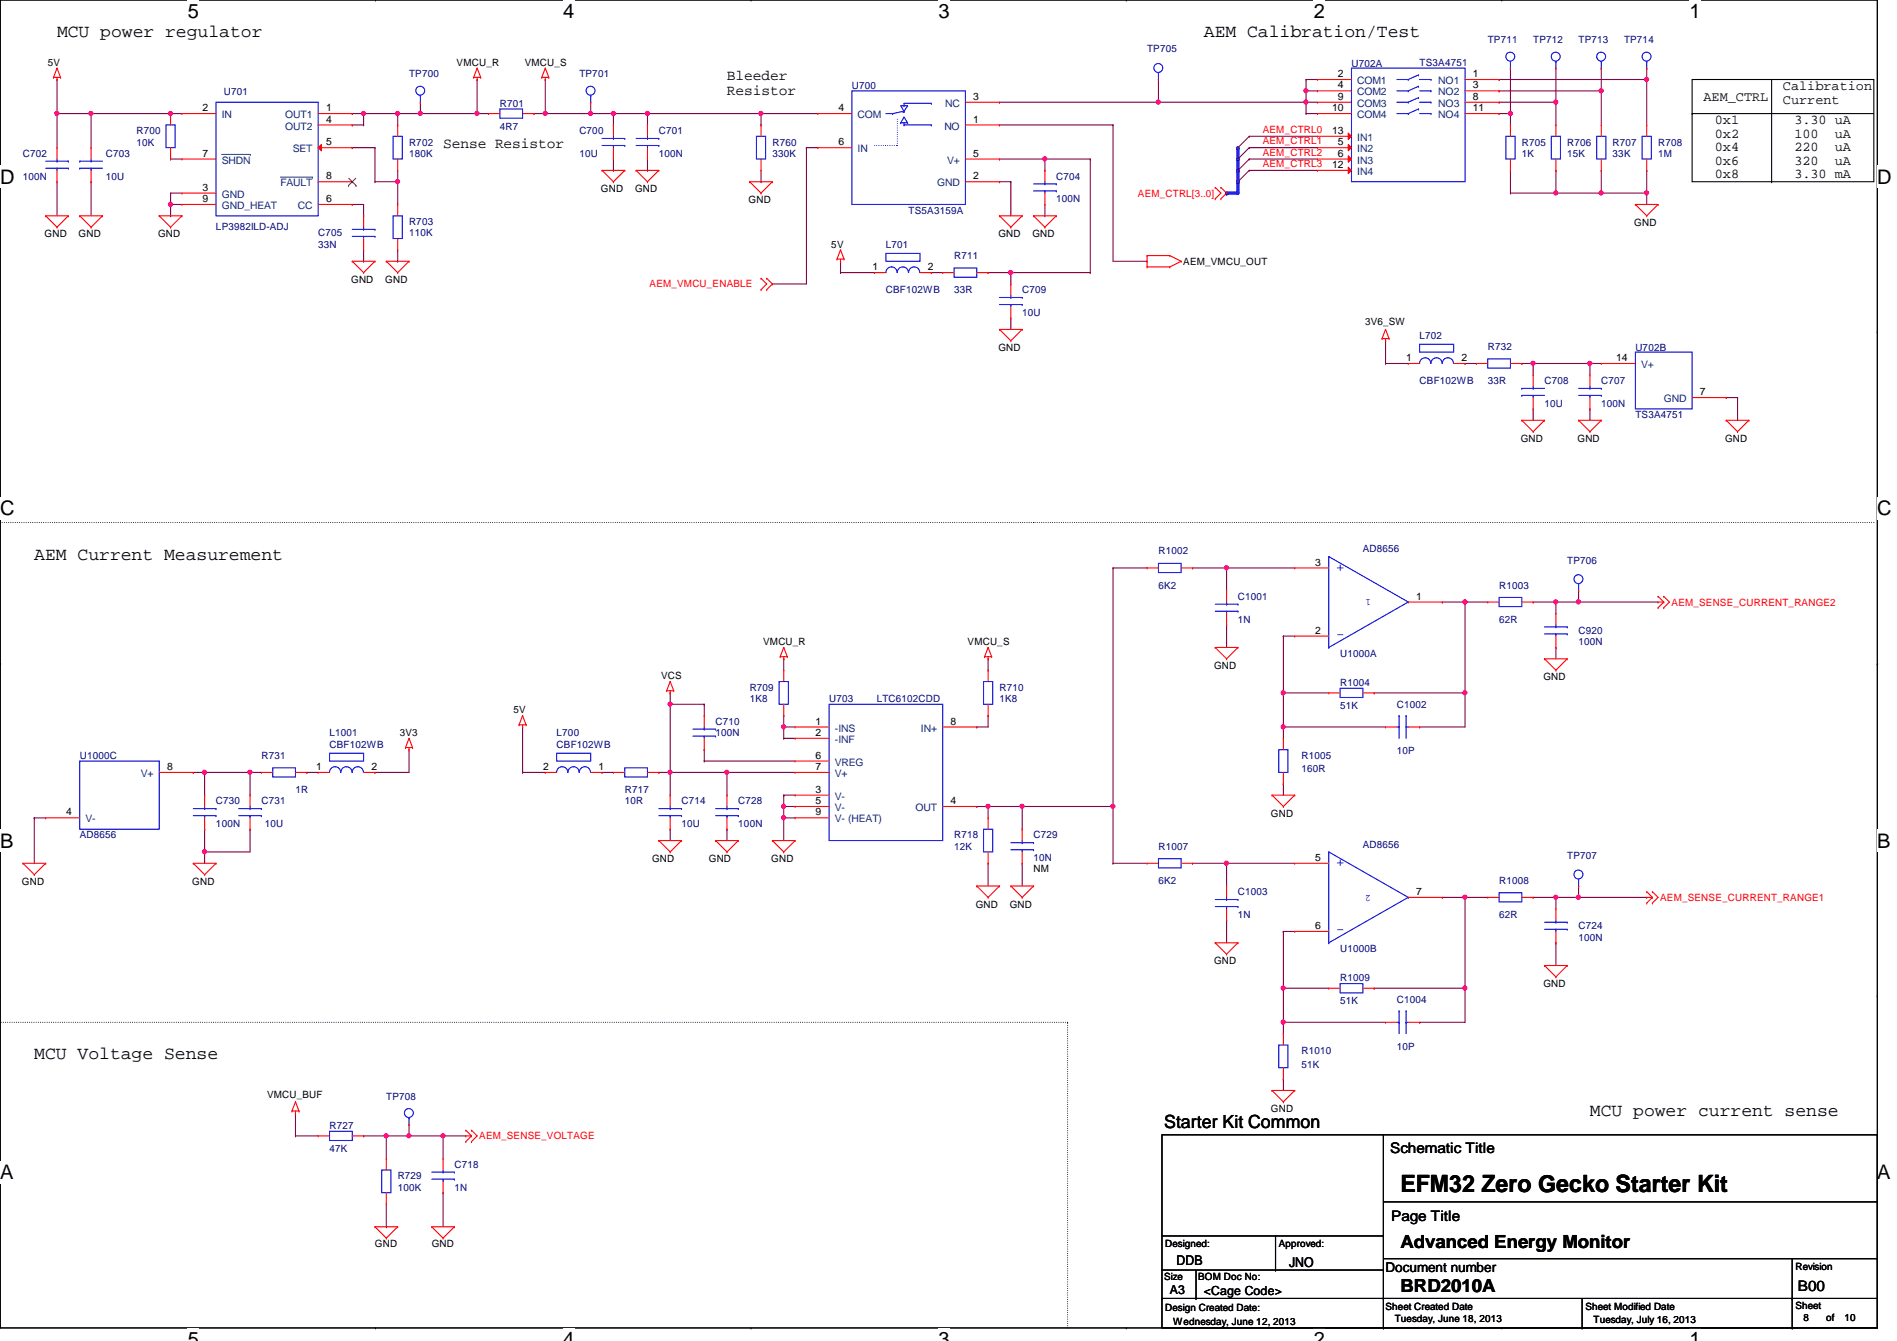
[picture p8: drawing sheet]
<svg xmlns="http://www.w3.org/2000/svg" width="297mm" height="210mm" viewBox="0 0 297 210" stroke-linecap="round" stroke-linejoin="round" font-family="sans-serif">
<defs><g id="words">
<text font-size="3.7" x="219.3" y="186.6">EFM32 Zero Gecko Starter Kit</text>
<g font-size="3.1">
<text x="29.4" y="2.8">5</text>
<text x="88.2" y="2.8">4</text>
<text x="147" y="2.8">3</text>
<text x="205.7" y="2.8">2</text>
<text x="264.5" y="2.8">1</text>
<text x="0" y="28.7">D</text>
<text x="294" y="28.7">D</text>
<text x="0" y="80.7">C</text>
<text x="294" y="80.7">C</text>
<text x="0" y="132.7">B</text>
<text x="294" y="132.7">B</text>
<text x="0" y="184.6">A</text>
<text x="294" y="184.6">A</text>
<text x="29.4" y="210.7">5</text>
<text x="88.2" y="210.7">4</text>
<text x="147" y="210.7">3</text>
<text x="205.7" y="210.7">2</text>
<text x="264.5" y="210.7">1</text>
</g>
<g font-size="2.8">
<text x="8.9" y="5.8">MCU power regulator</text>
<text x="188.5" y="5.8">AEM Calibration/Test</text>
<text x="5.4" y="87.6">AEM Current Measurement</text>
<text x="5.4" y="165.8">MCU Voltage Sense</text>
<text x="182.3" y="176.6">Starter Kit Common</text>
<text x="249" y="174.7">MCU power current sense</text>
<text x="219.3" y="195.4">Advanced Energy Monitor</text>
<text x="219.3" y="202.3">BRD2010A</text>
</g>
<g font-size="2.3">
<text x="113.8" y="12.5">Bleeder</text>
<text x="113.8" y="14.8">Resistor</text>
<text x="69.4" y="23.2">Sense Resistor</text>
<text x="217.7" y="180.4">Schematic Title</text>
<text x="217.8" y="191.1">Page Title</text>
<text x="281.5" y="202.1">B00</text>
</g>
<g font-size="2.3" fill="#00f">
<text x="210.6" y="88.2" transform="rotate(180 210.6 88.2)">+</text>
<text x="210.6" y="98.7" transform="rotate(180 210.6 98.7)">-</text>
<text x="210.6" y="134.5" transform="rotate(180 210.6 134.5)">+</text>
<text x="210.6" y="144.9" transform="rotate(180 210.6 144.9)">-</text>
</g>
<g font-size="2.1">
<text x="266.7" y="15.9">AEM_CTRL</text>
<text x="279.2" y="14.1">Calibration</text>
<text x="279.2" y="16.2">Current</text>
<text x="268.5" y="19.4">0x1</text>
<text x="268.5" y="21.5">0x2</text>
<text x="268.5" y="23.7">0x4</text>
<text x="281" y="19.4">3.30 uA</text>
<text x="281" y="21.5">100</text>
<text x="281" y="23.7">220</text>
<text x="287.3" y="21.5">uA</text>
<text x="287.3" y="23.7">uA</text>
<text x="268.5" y="25.8">0x6</text>
<text x="268.5" y="27.9">0x8</text>
<text x="281" y="25.8">320</text>
<text x="281" y="27.9">3.30 mA</text>
<text x="287.3" y="25.8">uA</text>
<text x="184.2" y="198.1">DDB</text>
<text x="201.8" y="198.2">JNO</text>
<text x="217" y="199.1">Document number</text>
</g>
<g font-size="1.9">
<text x="183.2" y="202.5">A3</text>
<text x="188.5" y="202.7">&lt;Cage Code&gt;</text>
</g>
<g font-size="1.6">
<text x="7.5" y="10.3">5V</text>
<text x="71.5" y="10.3">VMCU_R</text>
<text x="82.2" y="10.3">VMCU_S</text>
<text x="31.7" y="17.4">2</text>
<text x="51.1" y="17.4">1</text>
<text x="131.3" y="17.4">4</text>
<text x="152.4" y="15.6">3</text>
<text x="208.6" y="17.4">10</text>
<text x="209.5" y="12.1">2</text>
<text x="209.5" y="13.8">4</text>
<text x="209.5" y="15.6">9</text>
<text x="230.6" y="13.8">3</text>
<text x="230.6" y="15.6">8</text>
<text x="230.6" y="17.4">11</text>
<text x="230.6" y="12.1">1</text>
<text x="51.1" y="19.2">4</text>
<text x="51.1" y="22.7">5</text>
<text x="131.3" y="22.7">6</text>
<text x="152.4" y="19.2">1</text>
<text x="208.6" y="21">13</text>
<text x="209.5" y="22.7">5</text>
<text x="31.7" y="29.8">3</text>
<text x="31.7" y="24.5">7</text>
<text x="51.1" y="28.1">8</text>
<text x="152.4" y="28.1">2</text>
<text x="152.4" y="24.5">5</text>
<text x="208.6" y="26.3">12</text>
<text x="209.5" y="24.5">6</text>
<text x="31.7" y="31.6">9</text>
<text x="51.1" y="31.6">6</text>
<text x="94.1" y="30.1">GND</text>
<text x="99.4" y="30.1">GND</text>
<text x="117.2" y="31.8">GND</text>
<text x="255.9" y="35.4">GND</text>
<text x="7" y="37.2">GND</text>
<text x="12.3" y="37.2">GND</text>
<text x="24.8" y="37.2">GND</text>
<text x="130.2" y="38.8">5V</text>
<text x="156.3" y="37.2">GND</text>
<text x="161.7" y="37.2">GND</text>
<text x="185.3" y="41.4">AEM_VMCU_OUT</text>
<text x="55" y="44.3">GND</text>
<text x="60.3" y="44.3">GND</text>
<text x="136.6" y="42.3">1</text>
<text x="145.3" y="42.3">2</text>
<text x="213.7" y="50.9">3V6_SW</text>
<text x="156.3" y="54.9">GND</text>
<text x="220.2" y="56.5">1</text>
<text x="228.9" y="56.5">2</text>
<text x="253.1" y="56.5">14</text>
<text x="266.2" y="61.8">7</text>
<text x="238.1" y="69.2">GND</text>
<text x="247" y="69.2">GND</text>
<text x="270.1" y="69.2">GND</text>
<text x="205.9" y="88.5">3</text>
<text x="221.7" y="93.9">1</text>
<text x="119.5" y="101">VMCU_R</text>
<text x="151.5" y="101">VMCU_S</text>
<text x="205.9" y="99.2">2</text>
<text x="103.5" y="106.3">VCS</text>
<text x="190.1" y="104.7">GND</text>
<text x="241.7" y="106.5">GND</text>
<text x="80.4" y="111.7">5V</text>
<text x="127.7" y="113.4">1</text>
<text x="148.8" y="113.4">8</text>
<text x="62.6" y="115.2">3V3</text>
<text x="127.7" y="115.2">2</text>
<text x="127.7" y="118.7">6</text>
<text x="26.2" y="120.5">8</text>
<text x="49.5" y="120.5">1</text>
<text x="58.2" y="120.5">2</text>
<text x="85" y="120.5">2</text>
<text x="93.7" y="120.5">1</text>
<text x="127.7" y="125.9">5</text>
<text x="127.7" y="124.1">3</text>
<text x="127.7" y="120.5">7</text>
<text x="148.8" y="125.9">4</text>
<text x="10.4" y="127.6">4</text>
<text x="127.7" y="127.6">9</text>
<text x="199" y="127.8">GND</text>
<text x="102.1" y="135">GND</text>
<text x="111" y="135">GND</text>
<text x="120.8" y="135">GND</text>
<text x="161.8" y="136.6">NM</text>
<text x="205.9" y="134.7">5</text>
<text x="3.4" y="138.5">GND</text>
<text x="30.1" y="138.5">GND</text>
<text x="152.8" y="142.1">GND</text>
<text x="158.1" y="142.1">GND</text>
<text x="221.7" y="140.1">7</text>
<text x="205.9" y="145.4">6</text>
<text x="190.1" y="151">GND</text>
<text x="241.7" y="154.5">GND</text>
<text x="41.8" y="171.8">VMCU_BUF</text>
<text x="199" y="174.1">GND</text>
<text x="58.7" y="195.2">GND</text>
<text x="67.6" y="195.2">GND</text>
<text x="182.5" y="195.2">Designed:</text>
<text x="200.2" y="195.2">Approved:</text>
<text x="182.3" y="200.4">Size</text>
<text x="187.6" y="200.4">BOM Doc No:</text>
<text x="281.1" y="198.8">Revision</text>
<text x="182.5" y="205.2">Design Created Date:</text>
<text x="183.7" y="207.3">Wednesday, June 12, 2013</text>
<text x="217" y="205">Sheet Created Date</text>
<text x="218.4" y="207">Tuesday, June 18, 2013</text>
<text x="248.2" y="205">Sheet Modified Date</text>
<text x="249.5" y="207.1">Tuesday, July 16, 2013</text>
<text x="281.1" y="204.9">Sheet</text>
<text x="282.4" y="206.8">8</text>
<text x="286" y="206.8">of</text>
<text x="288.8" y="206.8">10</text>
</g>
<g font-size="1.6" fill="#000080">
<text x="179.6" y="8.2">TP705</text>
<text x="211.6" y="10.5">U702A</text>
<text x="222.3" y="10.3">TS3A4751</text>
<text x="233" y="6.8">TP711</text>
<text x="240.1" y="6.8">TP712</text>
<text x="247.2" y="6.8">TP713</text>
<text x="254.3" y="6.8">TP714</text>
<text x="35" y="14.9">U701</text>
<text x="64" y="12.1">TP700</text>
<text x="78.3" y="16.7">R701</text>
<text x="90.7" y="12.1">TP701</text>
<text x="133.4" y="13.9">U700</text>
<text x="21.4" y="21">R700</text>
<text x="21.4" y="22.8">10K</text>
<text x="64" y="22.8">R702</text>
<text x="78.3" y="20.3">4R7</text>
<text x="90.7" y="21">C700</text>
<text x="103.2" y="21">C701</text>
<text x="120.9" y="22.8">R760</text>
<text x="238.3" y="22.8">R705</text>
<text x="245.4" y="22.8">R706</text>
<text x="252.5" y="22.8">R707</text>
<text x="259.6" y="22.8">R708</text>
<text x="3.6" y="24.6">C702</text>
<text x="3.6" y="28.1">100N</text>
<text x="16.6" y="24.6">C703</text>
<text x="16.6" y="28.1">10U</text>
<text x="64" y="24.6">180K</text>
<text x="90.7" y="24.6">10U</text>
<text x="103.2" y="24.6">100N</text>
<text x="120.9" y="24.6">330K</text>
<text x="165.4" y="28.1">C704</text>
<text x="238.3" y="24.6">1K</text>
<text x="245.4" y="24.6">15K</text>
<text x="252.5" y="24.6">33K</text>
<text x="259.6" y="24.6">1M</text>
<text x="33.8" y="35.9">LP3982ILD-ADJ</text>
<text x="64" y="35.2">R703</text>
<text x="142.3" y="33.4">TS5A3159A</text>
<text x="165.4" y="31.7">100N</text>
<text x="49.8" y="37">C705</text>
<text x="49.8" y="38.8">33N</text>
<text x="64" y="37">110K</text>
<text x="138.7" y="38.8">L701</text>
<text x="149.4" y="40.6">R711</text>
<text x="138.7" y="45.9">CBF102WB</text>
<text x="149.4" y="45.9">33R</text>
<text x="160.1" y="45.9">C709</text>
<text x="160.1" y="49.4">10U</text>
<text x="222.3" y="53">L702</text>
<text x="233" y="54.8">R732</text>
<text x="256.1" y="54.9">U702B</text>
<text x="222.3" y="60.1">CBF102WB</text>
<text x="233" y="60.1">33R</text>
<text x="241.8" y="60.1">C708</text>
<text x="241.8" y="63.7">10U</text>
<text x="250.7" y="60.1">C707</text>
<text x="250.7" y="63.7">100N</text>
<text x="256.1" y="65.4">TS3A4751</text>
<text x="181.4" y="86.8">R1002</text>
<text x="213.4" y="86.4">AD8656</text>
<text x="245.4" y="88.2">TP706</text>
<text x="181.4" y="92.1">6K2</text>
<text x="193.8" y="93.9">C1001</text>
<text x="234.7" y="92.1">R1003</text>
<text x="193.8" y="97.5">1N</text>
<text x="234.7" y="97.5">62R</text>
<text x="247.2" y="99.2">C920</text>
<text x="247.2" y="101">100N</text>
<text x="209.8" y="107.4">R1004</text>
<text x="209.8" y="102.8">U1000A</text>
<text x="112.1" y="113.5">C710</text>
<text x="117.4" y="108.1">R709</text>
<text x="117.4" y="109.9">1K8</text>
<text x="129.8" y="109.9">U703</text>
<text x="137.3" y="109.9">LTC6102CDD</text>
<text x="156.5" y="108.1">R710</text>
<text x="156.5" y="109.9">1K8</text>
<text x="209.8" y="111">51K</text>
<text x="218.7" y="110.8">C1002</text>
<text x="12.5" y="118.8">U1000C</text>
<text x="40.9" y="118.8">R731</text>
<text x="51.6" y="115.2">L1001</text>
<text x="51.6" y="117">CBF102WB</text>
<text x="87.2" y="115.2">L700</text>
<text x="87.2" y="117">CBF102WB</text>
<text x="112.1" y="115.2">100N</text>
<text x="203.8" y="118.8">R1005</text>
<text x="218.7" y="118.1">10P</text>
<text x="33.8" y="125.9">C730</text>
<text x="40.9" y="125.9">C731</text>
<text x="46.3" y="124.1">1R</text>
<text x="97.8" y="124.1">R717</text>
<text x="97.8" y="125.9">10R</text>
<text x="106.7" y="125.9">C714</text>
<text x="115.6" y="125.9">C728</text>
<text x="203.8" y="120.9">160R</text>
<text x="12.5" y="131.2">AD8656</text>
<text x="33.8" y="129.5">100N</text>
<text x="41.5" y="129.5">10U</text>
<text x="106.7" y="129.5">10U</text>
<text x="115.6" y="129.5">100N</text>
<text x="149.4" y="131.2">R718</text>
<text x="161.8" y="131.2">C729</text>
<text x="149.4" y="133">12K</text>
<text x="161.8" y="134.8">10N</text>
<text x="181.4" y="133">R1007</text>
<text x="213.4" y="132.7">AD8656</text>
<text x="245.4" y="134.5">TP707</text>
<text x="181.4" y="138.3">6K2</text>
<text x="193.8" y="140.1">C1003</text>
<text x="193.8" y="143.7">1N</text>
<text x="234.7" y="138.3">R1008</text>
<text x="234.7" y="143.7">62R</text>
<text x="209.8" y="149">U1000B</text>
<text x="247.2" y="145.5">C724</text>
<text x="247.2" y="147.2">100N</text>
<text x="209.8" y="153.6">R1009</text>
<text x="209.8" y="157.2">51K</text>
<text x="218.7" y="157">C1004</text>
<text x="203.8" y="165">R1010</text>
<text x="203.8" y="167.1">51K</text>
<text x="218.7" y="164.3">10P</text>
<text x="60.5" y="172.1">TP708</text>
<text x="51.6" y="176.7">R727</text>
<text x="51.6" y="180.3">47K</text>
<text x="62.3" y="184.6">R729</text>
<text x="71.2" y="182.8">C718</text>
<text x="62.3" y="186.4">100K</text>
<text x="71.2" y="186.4">1N</text>
</g>
<g font-size="1.6" fill="#004080">
<text x="148" y="16.7">NC</text>
<text x="212.5" y="13.2">COM1</text>
<text x="212.5" y="14.9">COM2</text>
<text x="212.5" y="16.7">COM3</text>
<text x="225.2" y="14.9">NO2</text>
<text x="225.2" y="16.7">NO3</text>
<text x="225.2" y="13.2">NO1</text>
<text x="34.7" y="18.5">IN</text>
<text x="44.7" y="18.5">OUT1</text>
<text x="44.7" y="20.3">OUT2</text>
<text x="45.8" y="23.8">SET</text>
<text x="134.3" y="18.5">COM</text>
<text x="134.3" y="23.8">IN</text>
<text x="147.9" y="20.3">NO</text>
<text x="212.5" y="18.5">COM4</text>
<text x="212.5" y="22.1">IN1</text>
<text x="212.5" y="23.8">IN2</text>
<text x="225.2" y="18.5">NO4</text>
<text x="34.7" y="25.6">SHDN</text>
<text x="43.9" y="29.2">FAULT</text>
<text x="146.7" y="29.2">GND</text>
<text x="148.3" y="25.6">V+</text>
<text x="212.5" y="25.6">IN3</text>
<text x="212.5" y="27.4">IN4</text>
<text x="34.7" y="30.9">GND</text>
<text x="34.7" y="32.7">GND_HEAT</text>
<text x="46.6" y="32.7">CC</text>
<text x="257" y="57.6">V+</text>
<text x="260.5" y="62.9">GND</text>
<text x="130.7" y="116.3">-INF</text>
<text x="130.7" y="114.5">-INS</text>
<text x="130.7" y="119.8">VREG</text>
<text x="144.2" y="114.5">IN+</text>
<text x="22.1" y="121.6">V+</text>
<text x="130.7" y="125.2">V-</text>
<text x="130.7" y="121.6">V+</text>
<text x="13.4" y="128.7">V-</text>
<text x="130.7" y="127">V-</text>
<text x="130.7" y="128.7">V- (HEAT)</text>
<text x="143.3" y="127">OUT</text>
</g>
<g font-size="1.6" fill="#f00">
<text x="197.7" y="20.8">AEM_CTRL0</text>
<text x="197.7" y="22.6">AEM_CTRL1</text>
<text x="197.7" y="24.3">AEM_CTRL2</text>
<text x="197.7" y="26.1">AEM_CTRL3</text>
<text x="178.2" y="30.8">AEM_CTRL[3..0]</text>
<text x="101.7" y="45">AEM_VMCU_ENABLE</text>
<text x="261.7" y="94.8">AEM_SENSE_CURRENT_RANGE2</text>
<text x="260" y="141">AEM_SENSE_CURRENT_RANGE1</text>
<text x="75.1" y="178.4">AEM_SENSE_VOLTAGE</text>
</g>
<g font-size="1.6" fill="#00f">
<text x="214.6" y="93.8" transform="rotate(180 214.6 93.8)">1</text>
<text x="214.6" y="140" transform="rotate(180 214.6 140)">2</text>
</g>
</g></defs>
<path d="M0 0h294v207.9h-294z" fill="none" stroke="#000" stroke-width=".17"/>
<g fill="#fff">
<path d="M29.4 0h1.8v3.5h-1.8z"/>
<path d="M29.4 207.9h1.8v2h-1.8z"/>
</g>
<path d="M58.8 0h.1M58.8 207.9h.1" fill="none" stroke="#000" stroke-width=".17"/>
<g fill="#fff">
<path d="M88.2 0h1.7v3.5h-1.7z"/>
<path d="M88.2 207.9h1.7v2h-1.7z"/>
</g>
<path d="M117.6 0h.1M117.6 207.9h.1" fill="none" stroke="#000" stroke-width=".17"/>
<g fill="#fff">
<path d="M147 0h1.7v3.5h-1.7z"/>
<path d="M147 207.9h1.7v2h-1.7z"/>
</g>
<path d="M176.4 0h.1M176.4 207.9h.1" fill="none" stroke="#000" stroke-width=".17"/>
<g fill="#fff">
<path d="M205.7 0h1.8v3.5h-1.8z"/>
<path d="M205.7 207.9h1.8v2h-1.8z"/>
</g>
<path d="M235.2 0h.1M235.2 207.9h.1" fill="none" stroke="#000" stroke-width=".17"/>
<g fill="#fff">
<path d="M264.5 0h1.8v3.5h-1.8z"/>
<path d="M264.5 207.9h1.8v2h-1.8z"/>
<path d="M0 26h2.3v3.4h-2.3z"/>
<path d="M294 26h2.2v3.4h-2.2z"/>
<path d="M0 77.9h2.3v3.5h-2.3z"/>
<path d="M294 77.9h2.2v3.5h-2.2z"/>
</g>
<path d="M0 51.9h.1M294 51.9h.1" fill="none" stroke="#000" stroke-width=".17"/>
<g fill="#fff">
<path d="M0 129.9h2.1v3.4h-2.1z"/>
<path d="M294 129.9h2v3.4h-2z"/>
</g>
<path d="M0 103.9h.1M294 103.9h.1" fill="none" stroke="#000" stroke-width=".17"/>
<path d="M0 103.9h.1M294 103.9h.1" fill="none" stroke="#000" stroke-width=".16"/>
<g fill="#fff">
<path d="M0 181.8h2.1v3.5h-2.1z"/>
<path d="M294 181.8h2v3.5h-2z"/>
</g>
<path d="M265 12.4h28.4v16h-28.4zM265 17.8h.1M265 17.8h28.4M277.4 12.4v16M277.4 28.4h.1M0 155.9h.1M294 155.9h.1" fill="none" stroke="#000" stroke-width=".17"/>
<path d="M0 81.8h.1M161.8 81.8h.1M161.8 81.8h-161.8M293.4 81.8h-131.6M0 160h.1M167.2 160h.1M167.2 160h-167.2M167.2 207.9v-47.9" fill="none" stroke="#000" stroke-width=".17" stroke-dasharray="0 .3"/>
<path d="M8.9 12.4h.1M8.9 12.4v5.4" fill="none" stroke="#800040" stroke-width=".17"/>
<circle cx="8.9" cy="17.8" r=".32" fill="#f0f"/>
<circle cx="8.9" cy="17.8" r=".32" fill="none" stroke="#f0f" stroke-width=".17"/>
<g fill="none" stroke="#800040" stroke-width=".17">
<path d="M8.9 17.8h.1M8.9 17.8h5.4M14.3 17.8h.1M14.3 17.8v5.3M65.8 17.8h.1M65.8 17.8h10.7M74.7 17.8h.1M74.7 12.4h.1M74.7 12.4v5.4M83.6 17.8h.1M85.4 12.4h.1M85.4 12.4v5.4h-1.8"/>
<path d="M14.3 28.4h.1M14.3 28.4v5.4M62.3 39.1v1.8M158.3 28.4h.1M158.3 28.4v5.4M62.3 40.9h.1"/>
</g>
<circle cx="74.7" cy="17.8" r=".32" fill="#f0f"/>
<circle cx="74.7" cy="17.8" r=".32" fill="none" stroke="#f0f" stroke-width=".17"/>
<circle cx="65.8" cy="17.8" r=".32" fill="#f0f"/>
<circle cx="65.8" cy="17.8" r=".32" fill="none" stroke="#f0f" stroke-width=".17"/>
<path d="M8.9 17.8h.1M8.9 17.8v5.3M85.4 17.8h.1M85.4 17.8h7.1M8.9 28.4h.1M8.9 28.4v5.4" fill="none" stroke="#800040" stroke-width=".17"/>
<circle cx="92.5" cy="17.8" r=".32" fill="#f0f"/>
<circle cx="92.5" cy="17.8" r=".32" fill="none" stroke="#f0f" stroke-width=".17"/>
<circle cx="85.4" cy="17.8" r=".32" fill="#f0f"/>
<circle cx="85.4" cy="17.8" r=".32" fill="none" stroke="#f0f" stroke-width=".17"/>
<path d="M156.5 28.4h.1M156.5 24.9h.1M156.5 28.4h1.8M156.5 24.9h7.1v1.8M163.6 26.7h.1" fill="none" stroke="#800040" stroke-width=".17"/>
<circle cx="163.6" cy="24.9" r=".32" fill="#f0f"/>
<circle cx="163.6" cy="24.9" r=".32" fill="none" stroke="#f0f" stroke-width=".17"/>
<path d="M26.7 17.8h.1M26.7 17.8h1.8M55.2 17.8h.1M55.2 17.8h1.7M26.7 24.9h.1M26.7 24.9h1.8M163.6 33.8h.1M163.6 32v1.8" fill="none" stroke="#800040" stroke-width=".17"/>
<circle cx="56.9" cy="17.8" r=".32" fill="#f0f"/>
<circle cx="56.9" cy="17.8" r=".32" fill="none" stroke="#f0f" stroke-width=".17"/>
<path d="M55.2 19.6h.1M55.2 19.6h1.7M56.9 19.6h.1M56.9 17.8v1.8M26.7 30.2h.1M26.7 33.8h.1M26.7 30.2h1.8M26.7 32v1.8" fill="none" stroke="#800040" stroke-width=".17"/>
<circle cx="26.7" cy="32" r=".32" fill="#f0f"/>
<circle cx="26.7" cy="32" r=".32" fill="none" stroke="#f0f" stroke-width=".17"/>
<g fill="none" stroke="#800040" stroke-width=".17">
<path d="M56.9 17.8h.1M56.9 17.8h5.4v1.8M62.3 19.6h.1M92.5 17.8h.1M92.5 17.8h8.9v1.8M96.1 19.6h.1M96.1 17.8h.1M96.1 17.8v1.8M101.4 19.6h.1M26.7 32h.1M26.7 32h1.8M26.7 30.2v1.8"/>
<path d="M55.2 32h.1M55.2 23.1h.1M55.2 32h1.7v1.8M55.2 23.1h3.5M56.9 33.8h.1M56.9 39.1v1.8M58.7 23.1h.1M58.7 23.1v5.3M62.3 28.4h.1M62.3 26.7v1.7M96.1 26.7h.1M96.1 24.9v1.8"/>
<path d="M101.4 26.7h.1M101.4 24.9v1.8M126.3 23.1h.1M126.3 23.1h1.8M126.3 23.1v21.3h-5.4M56.9 40.9h.1M120.9 44.4h.1"/>
</g>
<circle cx="96" cy="17.8" r=".32" fill="#f0f"/>
<circle cx="96" cy="17.8" r=".32" fill="none" stroke="#f0f" stroke-width=".17"/>
<path d="M62.3 17.8h.1M62.3 17.8h3.5M156.5 19.6h.1M156.5 19.6h17.8" fill="none" stroke="#800040" stroke-width=".17"/>
<circle cx="62.2" cy="17.8" r=".32" fill="#f0f"/>
<circle cx="62.2" cy="17.8" r=".32" fill="none" stroke="#f0f" stroke-width=".17"/>
<path d="M65.8 17.8h.1M65.8 16v1.8M92.5 17.8h.1M92.5 16v1.8M101.4 17.8h.1M101.4 17.8h26.7M119.2 17.8h.1M119.2 19.6h.1M119.2 17.8v1.8" fill="none" stroke="#800040" stroke-width=".17"/>
<circle cx="119.1" cy="17.8" r=".32" fill="#f0f"/>
<circle cx="119.1" cy="17.8" r=".32" fill="none" stroke="#f0f" stroke-width=".17"/>
<circle cx="101.4" cy="17.8" r=".32" fill="#f0f"/>
<circle cx="101.4" cy="17.8" r=".32" fill="none" stroke="#f0f" stroke-width=".17"/>
<path d="M119.2 28.4h.1M119.2 26.7v1.7M174.3 88.9h.1M174.3 88.9h5.3M247.2 92.5h.1M247.2 92.5v1.7h12.4M259.6 94.2h.1" fill="none" stroke="#800040" stroke-width=".17"/>
<circle cx="247.2" cy="94.2" r=".32" fill="#f0f"/>
<circle cx="247.2" cy="94.2" r=".32" fill="none" stroke="#f0f" stroke-width=".17"/>
<path d="M186.7 88.9h.1M186.7 88.9h5.4M201 99.6h.1M201 99.6v8.9M201 108.5h.1M201 108.5h7.1" fill="none" stroke="#800040" stroke-width=".17"/>
<circle cx="200.9" cy="108.4" r=".32" fill="#f0f"/>
<circle cx="200.9" cy="108.4" r=".32" fill="none" stroke="#f0f" stroke-width=".17"/>
<path d="M201 99.6h.1M201 99.6h1.7M225.8 94.2h.1M225.8 94.2h3.6M229.4 94.2h.1M229.4 94.2v14.3" fill="none" stroke="#800040" stroke-width=".17"/>
<circle cx="229.4" cy="108.4" r=".32" fill="#f0f"/>
<circle cx="229.4" cy="108.4" r=".32" fill="none" stroke="#f0f" stroke-width=".17"/>
<circle cx="229.4" cy="94.2" r=".32" fill="#f0f"/>
<circle cx="229.4" cy="94.2" r=".32" fill="none" stroke="#f0f" stroke-width=".17"/>
<path d="M192.1 88.9h.1M192.1 88.9v3.6M192.1 88.9h10.6M229.4 94.2h.1M229.4 94.2h3.6M215.2 108.5h.1M215.2 108.5h14.2" fill="none" stroke="#800040" stroke-width=".17"/>
<circle cx="192" cy="88.9" r=".32" fill="#f0f"/>
<circle cx="192" cy="88.9" r=".32" fill="none" stroke="#f0f" stroke-width=".17"/>
<path d="M192.1 97.8h.1M192.1 97.8v3.5M201 113.8h.1M201 113.8h16" fill="none" stroke="#800040" stroke-width=".17"/>
<circle cx="200.9" cy="113.8" r=".32" fill="#f0f"/>
<circle cx="200.9" cy="113.8" r=".32" fill="none" stroke="#f0f" stroke-width=".17"/>
<path d="M240.1 94.2h.1M240.1 94.2h3.5M243.6 94.2h.1M243.6 94.2v1.8M201 108.5h.1M201 113.8h.1M201 108.5v7.1M222.3 113.8h.1M229.4 108.5h.1M229.4 108.5v5.3h-7.1M201 122.7h.1M201 122.7v1.8" fill="none" stroke="#800040" stroke-width=".17"/>
<circle cx="243.6" cy="94.2" r=".32" fill="#f0f"/>
<circle cx="243.6" cy="94.2" r=".32" fill="none" stroke="#f0f" stroke-width=".17"/>
<path d="M243.6 94.2h.1M243.6 94.2h3.6M243.6 101.3h.1M243.6 101.3v1.8M243.6 140.5h.1M243.6 147.6h.1M243.6 140.5v1.7M243.6 147.6v3.5M243.6 140.5h3.6" fill="none" stroke="#800040" stroke-width=".17"/>
<circle cx="243.6" cy="140.4" r=".32" fill="#f0f"/>
<circle cx="243.6" cy="140.4" r=".32" fill="none" stroke="#f0f" stroke-width=".17"/>
<path d="M247.2 138.7h.1M247.2 138.7v1.8h10.6M257.8 140.5h.1M201 168.9h.1M201 168.9v1.8" fill="none" stroke="#800040" stroke-width=".17"/>
<circle cx="247.2" cy="140.4" r=".32" fill="#f0f"/>
<circle cx="247.2" cy="140.4" r=".32" fill="none" stroke="#f0f" stroke-width=".17"/>
<path d="M186.7 135.1h.1M186.7 135.1h5.4M201 154.7h.1M201 145.8h.1M201 154.7h7.1M201 145.8v8.9M201 145.8h1.7M225.8 140.5h.1M225.8 140.5h3.6M229.4 140.5h.1M229.4 140.5v14.2" fill="none" stroke="#800040" stroke-width=".17"/>
<circle cx="229.4" cy="140.4" r=".32" fill="#f0f"/>
<circle cx="229.4" cy="140.4" r=".32" fill="none" stroke="#f0f" stroke-width=".17"/>
<path d="M215.2 154.7h.1M215.2 154.7h14.2" fill="none" stroke="#800040" stroke-width=".17"/>
<circle cx="229.4" cy="154.7" r=".32" fill="#f0f"/>
<circle cx="229.4" cy="154.7" r=".32" fill="none" stroke="#f0f" stroke-width=".17"/>
<path d="M192.1 135.1h.1M192.1 135.1v3.6M192.1 135.1h10.6M229.4 140.5h.1M229.4 140.5h3.6" fill="none" stroke="#800040" stroke-width=".17"/>
<circle cx="192" cy="135.1" r=".32" fill="#f0f"/>
<circle cx="192" cy="135.1" r=".32" fill="none" stroke="#f0f" stroke-width=".17"/>
<path d="M192.1 144h.1M192.1 144v3.6M201 154.7h.1M201 154.7v5.3M201 160h.1M201 160h16" fill="none" stroke="#800040" stroke-width=".17"/>
<circle cx="200.9" cy="160" r=".32" fill="#f0f"/>
<circle cx="200.9" cy="160" r=".32" fill="none" stroke="#f0f" stroke-width=".17"/>
<circle cx="200.9" cy="154.7" r=".32" fill="#f0f"/>
<circle cx="200.9" cy="154.7" r=".32" fill="none" stroke="#f0f" stroke-width=".17"/>
<g fill="none" stroke="#800040" stroke-width=".17">
<path d="M64 117.3h.1M64 117.3v3.6h-5.3M5.4 128h.1M5.4 128v7.1M30.3 120.9h.1M30.3 120.9h10.6M32 129.8h.1M32 120.9h.1M32 120.9v3.6M32 129.8v3.5M39.2 129.8h.1M39.2 120.9h.1"/>
<path d="M39.2 120.9v3.6M39.2 129.8v3.5M58.7 120.9h.1M229.4 154.7h.1M229.4 154.7v5.3h-7.1M240.1 140.5h.1M240.1 140.5h3.5M201 160h.1M201 160v1.8M222.3 160h.1"/>
</g>
<circle cx="39.1" cy="120.9" r=".32" fill="#f0f"/>
<circle cx="39.1" cy="120.9" r=".32" fill="none" stroke="#f0f" stroke-width=".17"/>
<circle cx="32" cy="120.9" r=".32" fill="#f0f"/>
<circle cx="32" cy="120.9" r=".32" fill="none" stroke="#f0f" stroke-width=".17"/>
<path d="M5.4 128h.1M5.4 128h1.8M32 133.3h.1M32 133.3v1.8M32 133.3h7.2" fill="none" stroke="#800040" stroke-width=".17"/>
<circle cx="32" cy="133.3" r=".32" fill="#f0f"/>
<circle cx="32" cy="133.3" r=".32" fill="none" stroke="#f0f" stroke-width=".17"/>
<path d="M236.5 10.7h.1M236.5 10.7v7.1" fill="none" stroke="#800040" stroke-width=".17"/>
<circle cx="236.5" cy="17.8" r=".32" fill="#f0f"/>
<circle cx="236.5" cy="17.8" r=".32" fill="none" stroke="#f0f" stroke-width=".17"/>
<path d="M236.5 30.2h.1M236.5 30.2h7.1" fill="none" stroke="#800040" stroke-width=".17"/>
<circle cx="243.6" cy="30.2" r=".32" fill="#f0f"/>
<circle cx="243.6" cy="30.2" r=".32" fill="none" stroke="#f0f" stroke-width=".17"/>
<path d="M234.7 16h.1M243.6 10.7h.1M243.6 10.7v5.3h-8.9" fill="none" stroke="#800040" stroke-width=".17"/>
<circle cx="243.6" cy="16" r=".32" fill="#f0f"/>
<circle cx="243.6" cy="16" r=".32" fill="none" stroke="#f0f" stroke-width=".17"/>
<path d="M234.7 14.2h.1M250.7 10.7h.1M250.7 10.7v3.5h-16" fill="none" stroke="#800040" stroke-width=".17"/>
<circle cx="250.7" cy="14.2" r=".32" fill="#f0f"/>
<circle cx="250.7" cy="14.2" r=".32" fill="none" stroke="#f0f" stroke-width=".17"/>
<path d="M234.7 12.4h.1M257.8 10.7h.1M257.8 10.7v1.7h-23.1" fill="none" stroke="#800040" stroke-width=".17"/>
<circle cx="257.8" cy="12.4" r=".32" fill="#f0f"/>
<circle cx="257.8" cy="12.4" r=".32" fill="none" stroke="#f0f" stroke-width=".17"/>
<path d="M193.8 28.4v1.8" fill="none" stroke="#00f" stroke-width=".51"/>
<circle cx="193.8" cy="28.4" r=".25" fill="#00f"/>
<path d="M250.7 30.2h.1M250.7 30.2h7.1" fill="none" stroke="#800040" stroke-width=".17"/>
<circle cx="257.8" cy="30.2" r=".32" fill="#f0f"/>
<circle cx="257.8" cy="30.2" r=".32" fill="none" stroke="#f0f" stroke-width=".17"/>
<circle cx="250.7" cy="30.2" r=".32" fill="#f0f"/>
<circle cx="250.7" cy="30.2" r=".32" fill="none" stroke="#f0f" stroke-width=".17"/>
<g fill="none" stroke="#800040" stroke-width=".17">
<path d="M204.5 16h.1M204.5 17.8h.1M204.5 16v1.8M204.5 17.8h1.8M204.5 16h1.8M236.5 26.7h.1M236.5 26.7v3.5M243.6 26.7h.1M243.6 30.2h.1M243.6 26.7v3.5M250.7 26.7h.1M250.7 26.7v3.5h-7.1"/>
<path d="M257.8 30.2h.1M257.8 30.2v1.8"/>
</g>
<path d="M193.8 23.1v1.8" fill="none" stroke="#00f" stroke-width=".51"/>
<circle cx="193.8" cy="23.1" r=".25" fill="#00f"/>
<path d="M193.8 24.9v1.8" fill="none" stroke="#00f" stroke-width=".51"/>
<circle cx="193.8" cy="24.9" r=".25" fill="#00f"/>
<path d="M193.8 26.7v1.7" fill="none" stroke="#00f" stroke-width=".51"/>
<circle cx="193.8" cy="26.7" r=".25" fill="#00f"/>
<g fill="none" stroke="#800040" stroke-width=".17">
<path d="M204.5 12.4h.1M204.5 14.2h.1M204.5 12.4h1.8M204.5 12.4v1.8M234.7 17.8h.1M234.7 17.8h1.8M236.5 17.8h.1M236.5 17.8v1.8M243.6 16h.1M243.6 16v3.6M250.7 14.2h.1M250.7 14.2v5.4"/>
<path d="M257.8 12.4h.1M257.8 12.4v7.2M195.6 21.3h.1M195.6 23.1h.1M195.6 24.9h.1M195.6 26.7h.1M195.6 21.3h10.7M195.6 23.1h10.7M195.6 24.9h10.7M195.6 26.7h10.7M257.8 26.7h.1M257.8 26.7v3.5"/>
</g>
<circle cx="204.5" cy="14.2" r=".32" fill="#f0f"/>
<circle cx="204.5" cy="14.2" r=".32" fill="none" stroke="#f0f" stroke-width=".17"/>
<path d="M192.1 30.2h1.7" fill="none" stroke="#00f" stroke-width=".51"/>
<circle cx="192.1" cy="30.2" r=".25" fill="#00f"/>
<path d="M181.4 12.4h.1M181.4 16h.1M181.4 12.4v3.6M181.4 16h23.1" fill="none" stroke="#800040" stroke-width=".17"/>
<circle cx="204.5" cy="16" r=".32" fill="#f0f"/>
<circle cx="204.5" cy="16" r=".32" fill="none" stroke="#f0f" stroke-width=".17"/>
<circle cx="181.4" cy="16" r=".32" fill="#f0f"/>
<circle cx="181.4" cy="16" r=".32" fill="none" stroke="#f0f" stroke-width=".17"/>
<path d="M156.5 16h.1M156.5 16h24.9M174.3 19.6h.1M174.3 19.6v21.3M174.3 88.9v37.3M174.3 126.2h.1" fill="none" stroke="#800040" stroke-width=".17"/>
<circle cx="174.3" cy="126.2" r=".32" fill="#f0f"/>
<circle cx="174.3" cy="126.2" r=".32" fill="none" stroke="#f0f" stroke-width=".17"/>
<path d="M14.3 17.8h.1M14.3 17.8h12.4" fill="none" stroke="#800040" stroke-width=".17"/>
<circle cx="26.7" cy="17.8" r=".32" fill="#f0f"/>
<circle cx="26.7" cy="17.8" r=".32" fill="none" stroke="#f0f" stroke-width=".17"/>
<circle cx="14.2" cy="17.8" r=".32" fill="#f0f"/>
<circle cx="14.2" cy="17.8" r=".32" fill="none" stroke="#f0f" stroke-width=".17"/>
<path d="M58.7 28.4h.1M58.7 28.4h3.6" fill="none" stroke="#800040" stroke-width=".17"/>
<circle cx="62.2" cy="28.4" r=".32" fill="#f0f"/>
<circle cx="62.2" cy="28.4" r=".32" fill="none" stroke="#f0f" stroke-width=".17"/>
<path d="M62.3 28.4h.1M62.3 28.4v3.6M160.1 126.2h.1M160.1 126.2v3.6M174.3 135.1h.1M174.3 135.1h5.3" fill="none" stroke="#800040" stroke-width=".17"/>
<circle cx="160" cy="126.2" r=".32" fill="#f0f"/>
<circle cx="160" cy="126.2" r=".32" fill="none" stroke="#f0f" stroke-width=".17"/>
<path d="M122.7 112h.1M122.7 112v1.8M113.8 129.8h.1M113.8 120.9h.1M113.8 120.9v3.6M113.8 129.8v1.8M113.8 120.9h10.7M160.1 135.1h.1M160.1 135.1v3.6" fill="none" stroke="#800040" stroke-width=".17"/>
<circle cx="122.7" cy="113.8" r=".32" fill="#f0f"/>
<circle cx="122.7" cy="113.8" r=".32" fill="none" stroke="#f0f" stroke-width=".17"/>
<path d="M110.3 119.1h.1M110.3 117.3h.1M110.3 119.1h14.2M110.3 117.3v1.8M122.7 113.8h.1M122.7 115.6h.1M122.7 113.8h1.8M122.7 113.8v1.8M122.7 115.6h1.8M104.9 120.9h8.9M113.8 120.9h.1" fill="none" stroke="#800040" stroke-width=".17"/>
<circle cx="104.9" cy="120.9" r=".32" fill="#f0f"/>
<circle cx="104.9" cy="120.9" r=".32" fill="none" stroke="#f0f" stroke-width=".17"/>
<circle cx="113.8" cy="120.9" r=".32" fill="#f0f"/>
<circle cx="113.8" cy="120.9" r=".32" fill="none" stroke="#f0f" stroke-width=".17"/>
<path d="M110.3 110.2h.1M110.3 110.2v1.8M154.7 126.2h.1M154.7 126.2h5.4M154.7 126.2v1.8" fill="none" stroke="#800040" stroke-width=".17"/>
<circle cx="154.7" cy="126.2" r=".32" fill="#f0f"/>
<circle cx="154.7" cy="126.2" r=".32" fill="none" stroke="#f0f" stroke-width=".17"/>
<path d="M122.7 128h.1M122.7 128v3.6M154.7 135.1h.1M154.7 135.1v3.6" fill="none" stroke="#800040" stroke-width=".17"/>
<circle cx="122.7" cy="128" r=".32" fill="#f0f"/>
<circle cx="122.7" cy="128" r=".32" fill="none" stroke="#f0f" stroke-width=".17"/>
<path d="M122.7 124.5h.1M122.7 126.2h.1M122.7 124.5h1.8M122.7 126.2h1.8M122.7 124.5v1.7" fill="none" stroke="#800040" stroke-width=".17"/>
<circle cx="122.7" cy="126.2" r=".32" fill="#f0f"/>
<circle cx="122.7" cy="126.2" r=".32" fill="none" stroke="#f0f" stroke-width=".17"/>
<g fill="none" stroke="#800040" stroke-width=".17">
<path d="M104.9 110.2h.1M104.9 110.2v14.3M104.9 110.2h5.4M152.9 113.8h.1M152.9 113.8h1.8M81.8 120.9h.1M81.8 120.9h3.6M94.3 120.9h.1M94.3 120.9h1.8M103.2 120.9h.1M103.2 120.9h1.7M104.9 120.9h.1"/>
<path d="M104.9 129.8h.1M104.9 129.8v1.8M122.7 128h.1M122.7 126.2h.1M122.7 128h1.8M122.7 126.2v1.8M152.9 126.2h.1M152.9 126.2h1.8"/>
</g>
<circle cx="104.9" cy="110.2" r=".32" fill="#f0f"/>
<circle cx="104.9" cy="110.2" r=".32" fill="none" stroke="#f0f" stroke-width=".17"/>
<g fill="none" stroke="#800040" stroke-width=".17">
<path d="M81.8 113.8h.1M81.8 113.8v7.1M104.9 108.5h.1M104.9 108.5v1.7M122.7 103.1h.1M122.7 103.1v1.8M154.7 103.1h.1M154.7 112h.1M154.7 103.1v1.8M154.7 112v1.8M160.1 126.2h.1M160.1 126.2h14.2"/>
<path d="M60.5 177.8h.1M60.5 177.8h8.9M64 176h.1M64 177.8h.1M64 176v1.8M69.4 177.8h.1M69.4 177.8v3.6M60.5 192h.1M60.5 188.5v3.5"/>
</g>
<circle cx="69.4" cy="177.8" r=".32" fill="#f0f"/>
<circle cx="69.4" cy="177.8" r=".32" fill="none" stroke="#f0f" stroke-width=".17"/>
<circle cx="64" cy="177.8" r=".32" fill="#f0f"/>
<circle cx="64" cy="177.8" r=".32" fill="none" stroke="#f0f" stroke-width=".17"/>
<path d="M56.9 177.8h.1M56.9 177.8h3.6" fill="none" stroke="#800040" stroke-width=".17"/>
<circle cx="60.5" cy="177.8" r=".32" fill="#f0f"/>
<circle cx="60.5" cy="177.8" r=".32" fill="none" stroke="#f0f" stroke-width=".17"/>
<g fill="none" stroke="#800040" stroke-width=".17">
<path d="M238.3 56.9h.1M238.3 56.9h10.7M240.1 56.9h.1M249 64h.1M249 64v1.8M48 120.9h.1M48 120.9h1.8M174.3 126.2h.1M174.3 126.2v8.9M60.5 177.8h.1M60.5 177.8v3.6M69.4 177.8h3.5"/>
<path d="M72.9 177.8h.1"/>
</g>
<circle cx="240" cy="56.9" r=".32" fill="#f0f"/>
<circle cx="240" cy="56.9" r=".32" fill="none" stroke="#f0f" stroke-width=".17"/>
<path d="M249 56.9h.1M249 56.9v1.8" fill="none" stroke="#800040" stroke-width=".17"/>
<circle cx="248.9" cy="56.9" r=".32" fill="#f0f"/>
<circle cx="248.9" cy="56.9" r=".32" fill="none" stroke="#f0f" stroke-width=".17"/>
<g fill="none" stroke="#800040" stroke-width=".17">
<path d="M204.5 14.2h.1M204.5 16h.1M204.5 14.2h1.8M204.5 14.2v1.8M131.6 40.9h.1M131.6 42.7h.1M131.6 40.9v1.8M131.6 42.7h5.3M145.8 42.7h.1M145.8 42.7h1.8M154.7 42.7h.1M154.7 42.7h16"/>
<path d="M158.3 49.8h.1M158.3 42.7h.1M158.3 42.7v1.7M158.3 49.8v1.8M170.7 42.7h.1M217 56.9h.1M217 53.3h.1M217 56.9h3.5M217 53.3v3.6M229.4 56.9h.1M229.4 56.9h1.8M240.1 56.9h.1"/>
<path d="M240.1 56.9v1.8M240.1 64h.1M240.1 64v1.8M270.3 62.2h.1M270.3 62.2h1.8M272.1 62.2h.1M272.1 62.2v3.6"/>
</g>
<circle cx="158.3" cy="42.6" r=".32" fill="#f0f"/>
<circle cx="158.3" cy="42.6" r=".32" fill="none" stroke="#f0f" stroke-width=".17"/>
<g fill="none" stroke="#800040" stroke-width=".17">
<path d="M163.6 24.9h.1M163.6 24.9h7.1M170.7 24.9h.1M170.7 24.9v17.8M193.8 23.1h.1M193.8 24.9h.1M193.8 26.7h.1M193.8 28.4h.1M195.6 21.3l-1.8 1.8M195.6 23.1l-1.8 1.8M195.6 24.9l-1.8 1.8M195.6 26.7l-1.8 1.7"/>
<path d="M174.3 40.9h5.3M179.6 40.9h.1M249 56.9h.1M249 56.9h1.7M46.3 177.8h.1M46.3 174.2h.1M46.3 177.8h3.5M46.3 174.2v3.6M69.4 186.7h.1M69.4 186.7v5.3"/>
</g>
<g fill="none" stroke="#f00" stroke-width=".17">
<path d="M8.4 12.1h.1M8.4 12.1h1.1M8.9 12.4h.1M8.9 10.7h.1M8.9 12.1v.3M8.9 10.7l-.5 1.4M8.9 10.7l.6 1.4M9.5 12.1h.1M62.3 19.6h.1M62.3 19.6v1.7M65.8 16h.1M74.2 12.1h.1"/>
<path d="M74.2 12.1h1.1M74.7 12.4h.1M74.7 10.7h.1M74.7 12.1v.3M74.7 10.7l-.5 1.4M74.7 10.7l.6 1.4M75.3 12.1h.1M84.8 12.1h.1M84.8 12.1h1.1M85.4 12.4h.1M85.4 10.7h.1M85.4 12.1v.3"/>
<path d="M85.4 10.7l-.6 1.4M85.4 10.7l.5 1.4M85.9 12.1h.1M181.4 12.4h.1M206.3 12.4h.1M206.3 14.2h.1M206.3 16h.1M206.3 17.8h.1M206.3 12.4h5.3M206.3 14.2h5.3M206.3 16h5.3M206.3 17.8h5.3"/>
<path d="M229.4 12.4h5.3M229.4 14.2h5.3M229.4 16h5.3M229.4 17.8h5.3M234.7 14.2h.1M234.7 16h.1M234.7 17.8h.1M234.7 12.4h.1M250.7 19.6h.1M250.7 10.7h.1M250.7 19.6v1.7M257.8 19.6h.1"/>
<path d="M257.8 19.6v1.7M7.2 33.8h.1M7.2 33.8h3.5M7.2 33.8l1.7 1.8M8.9 35.6h.1M8.9 23.1h.1M8.9 28.4h.1M8.9 23.1v1.8M8.9 26.7v1.7M10.7 33.8h.1M10.7 33.8l-1.8 1.8M12.5 33.8h.1"/>
<path d="M12.5 33.8h3.5M12.5 33.8l1.8 1.8M14.3 35.6h.1M16 33.8h.1M16 33.8l-1.7 1.8M24.9 33.8h.1M24.9 33.8h3.6M24.9 33.8l1.8 1.8M26.7 35.6h.1M28.5 33.8h.1M28.5 33.8l-1.8 1.8M56.9 33.8h.1"/>
<path d="M56.9 39.1h.1M56.9 33.8v1.8M56.9 37.3v1.8M62.3 39.1h.1M62.3 32h.1M62.3 26.7h.1M62.3 24.9v1.8M62.3 32v1.8M62.3 37.3v1.8M94.3 26.7h.1M94.3 26.7h3.5M94.3 26.7l1.8 1.7"/>
<path d="M96.1 28.4h.1M97.8 26.7h.1M97.8 26.7l-1.7 1.7M99.6 26.7h.1M99.6 26.7h3.6M99.6 26.7l1.8 1.7M101.4 28.4h.1M103.2 26.7h.1M103.2 26.7l-1.8 1.7M117.4 28.4h.1M117.4 28.4h3.5M117.4 28.4l1.8 1.8"/>
<path d="M119.2 30.2h.1M120.9 28.4h.1M120.9 28.4l-1.7 1.8M131.6 39.1h.1M131.6 39.1l-.5 1.5M131.6 39.1l.6 1.5M156.5 33.8h.1M156.5 33.8h3.6M156.5 33.8l1.8 1.8M158.3 35.6h.1M160.1 33.8h.1M160.1 33.8l-1.8 1.8"/>
<path d="M161.8 33.8h.1M161.8 33.8h3.6M161.8 33.8l1.8 1.8M163.6 35.6h.1M163.6 26.7h.1M163.6 32h.1M163.6 26.7v1.7M163.6 30.2v1.8M165.4 33.8h.1M165.4 33.8l-1.8 1.8M190.3 29.3h.1M190.3 31.1h.1"/>
<path d="M190.3 29.3l.9 .9-.9 .9M191.2 29.3h.1M191.2 31.1h.1M191.2 29.3l.9 .9-.9 .9M250.7 26.7h.1M250.7 24.9v1.8M256.1 32h.1M256.1 32h3.5M256.1 32l1.7 1.8M257.8 33.8h.1M257.8 26.7h.1M257.8 24.9v1.8"/>
<path d="M259.6 32h.1M259.6 32l-1.8 1.8M55.2 40.9h.1M55.2 40.9h3.5M55.2 40.9l1.7 1.8M56.9 42.7h.1M58.7 40.9h.1M58.7 40.9l-1.8 1.8M60.5 40.9h.1M60.5 40.9h3.5M60.5 40.9l1.8 1.8M62.3 42.7h.1"/>
<path d="M64 40.9h.1M64 40.9l-1.7 1.8M119.2 43.6h.1M119.2 45.3h.1M119.2 43.6l.9 .8-.9 .9M120.1 43.6h.1M120.1 45.3h.1M120.1 43.6l.8 .8-.8 .9M131.1 40.6h.1M131.1 40.6h1.1M131.6 40.9h.1M131.6 40.6v.3"/>
<path d="M132.2 40.6h.1M147.6 42.7h.1M147.6 42.7h1.8M152.9 42.7h1.8M154.7 42.7h.1M156.5 51.6h.1M156.5 51.6h3.6M156.5 51.6l1.8 1.7M158.3 53.3h.1M160.1 51.6h.1M160.1 51.6l-1.8 1.7M179.6 41.8h.1"/>
<path d="M179.6 40h.1M179.6 40h3.6M179.6 41.8h3.6M179.6 40v1.8M183.2 40h.1M183.2 41.8h.1M183.2 40l1.8 .9M185 40.9h.1M185 40.9l-1.8 .9M216.4 53h.1M216.4 53h1.1M217 53.3h.1"/>
<path d="M217 51.6h.1M217 53v.3M217 51.6l-.6 1.4M217 51.6l.5 1.4M217.5 53h.1M220.5 56.9h.1M220.5 56.9h1.8M227.6 56.9h1.8M229.4 56.9h.1M231.2 56.9h.1M231.2 56.9h1.8M236.5 56.9h1.8"/>
<path d="M238.3 56.9h.1M240.1 58.7h.1M240.1 58.7v1.8M249 58.7h.1M249 58.7v1.8M250.7 56.9h.1M250.7 56.9h5.4M238.3 65.8h.1M238.3 65.8h3.5M238.3 65.8l1.8 1.8M240.1 67.6h.1M240.1 64h.1"/>
<path d="M240.1 62.2v1.8M241.8 65.8h.1M241.8 65.8l-1.7 1.8M247.2 65.8h.1M247.2 65.8h3.5M247.2 65.8l1.8 1.8M249 67.6h.1M249 64h.1M249 62.2v1.8M250.7 65.8h.1M250.7 65.8l-1.7 1.8M265 62.2h5.3"/>
<path d="M270.3 65.8h.1M270.3 62.2h.1M270.3 65.8h3.6M270.3 65.8l1.8 1.8M272.1 67.6h.1M273.9 65.8h.1M273.9 65.8l-1.8 1.8M233 94.2h.1M233 94.2h1.7M238.3 94.2h1.8M240.1 94.2h.1M259.6 93.3h.1"/>
<path d="M259.6 95.1h.1M259.6 93.3l.9 .9M259.6 94.2h.9M260.5 93.3h.1M260.5 95.1h.1M260.5 94.2h.1M260.5 93.3l.9 .9-.9 .9M260.5 94.2l-.9 .9M63.5 117h.1M63.5 117h1.1M64 117.3h.1M64 115.6h.1"/>
<path d="M64 117v.3M64 115.6l-.5 1.4M64 115.6l.6 1.4M64.6 117h.1M81.3 113.5h.1M81.3 113.5h1.1M81.8 113.8h.1M81.8 112h.1M81.8 113.5v.3M81.8 112l.6 1.5M81.8 112l-.5 1.5M82.4 113.5h.1"/>
<path d="M104.4 108.1h.1M104.4 108.1h1.1M104.9 108.5h.1M104.9 106.7h.1M104.9 108.1v.4M104.9 106.7l-.5 1.4M104.9 106.7l.6 1.4M105.5 108.1h.1M110.3 112h.1M110.3 117.3h.1M110.3 112v1.8M110.3 115.6v1.7"/>
<path d="M122.2 102.8h.1M122.2 102.8h1.1M122.7 103.1h.1M122.7 101.3h.1M122.7 112h.1M122.7 104.9h.1M122.7 102.8v.3M122.7 104.9v1.8M122.7 110.2v1.8M122.7 101.3l-.5 1.5M122.7 101.3l.6 1.5M123.3 102.8h.1"/>
<path d="M154.2 102.8h.1M154.2 102.8h1.1M154.7 103.1h.1M154.7 101.3h.1M154.7 112h.1M154.7 104.9h.1M154.7 102.8v.3M154.7 104.9v1.8M154.7 110.2v1.8M154.7 101.3l-.5 1.5M154.7 101.3l.6 1.5M155.3 102.8h.1"/>
<path d="M190.3 101.3h.1M190.3 101.3h3.5M190.3 101.3l1.8 1.8M192.1 103.1h.1M193.8 101.3h.1M193.8 101.3l-1.7 1.8M201 115.6h.1M201 115.6v1.7M208.1 108.5h.1M208.1 108.5h1.7M213.4 108.5h1.8M215.2 108.5h.1"/>
<path d="M217 113.8h.1M217 113.8h1.7M220.5 113.8h1.8M222.3 113.8h.1M241.8 103.1h.1M241.8 103.1h3.6M241.8 103.1l1.8 1.8M243.6 104.9h.1M245.4 103.1h.1M245.4 103.1l-1.8 1.8M3.6 135.1h.1M3.6 135.1h3.6"/>
<path d="M3.6 135.1l1.8 1.8M5.4 136.9h.1M7.2 135.1h.1M7.2 128h.1M7.2 135.1l-1.8 1.8M7.2 128h5.3M24.9 120.9h5.4M30.3 135.1h.1M30.3 120.9h.1M30.3 135.1h3.5M30.3 135.1l1.7 1.8M32 136.9h.1"/>
<path d="M33.8 135.1h.1M33.8 135.1l-1.8 1.8M39.2 124.5h.1M39.2 129.8h.1M39.2 124.5v1.7M39.2 128v1.8M40.9 120.9h.1M40.9 120.9h1.8M46.3 120.9h1.7M48 120.9h.1M49.8 120.9h.1M49.8 120.9h1.8"/>
<path d="M56.9 120.9h1.8M58.7 120.9h.1M96.1 120.9h.1M96.1 120.9h1.7M101.4 120.9h1.8M103.2 131.6h.1M103.2 120.9h.1M103.2 131.6h3.5M103.2 131.6l1.7 1.7M104.9 133.3h.1M106.7 131.6h.1M106.7 131.6l-1.8 1.7"/>
<path d="M112.1 131.6h.1M112.1 131.6h3.5M112.1 131.6l1.7 1.7M113.8 133.3h.1M115.6 131.6h.1M115.6 131.6l-1.8 1.7M120.9 131.6h.1M120.9 131.6h3.6M120.9 131.6l1.8 1.7M122.7 133.3h.1M124.5 131.6h.1M124.5 131.6l-1.8 1.7"/>
<path d="M152.9 138.7h.1M152.9 138.7h3.6M152.9 138.7l1.8 1.8M154.7 135.1h.1M154.7 128h.1M154.7 128v1.8M154.7 133.3v1.8M156.5 138.7h.1M156.5 138.7l-1.8 1.8M158.3 138.7h.1M158.3 138.7h3.5M158.3 138.7l1.8 1.8"/>
<path d="M161.8 138.7h.1M161.8 138.7l-1.7 1.8M192.1 138.7h.1M192.1 138.7v1.8M199.2 124.5h.1M199.2 124.5h3.5M199.2 124.5l1.8 1.7M201 126.2h.1M201 122.7h.1M201 120.9v1.8M202.7 124.5h.1M202.7 124.5l-1.7 1.7"/>
<path d="M257.8 139.6h.1M257.8 139.6l.9 .9M258.7 139.6h.1M258.7 139.6l.9 .9-.9 .9M154.7 140.5h.1M160.1 140.5h.1M190.3 147.6h.1M190.3 147.6h3.5M190.3 147.6l1.8 1.8M192.1 149.4h.1M192.1 144h.1M192.1 142.2v1.8"/>
<path d="M193.8 147.6h.1M193.8 147.6l-1.7 1.8M233 140.5h.1M233 140.5h1.7M238.3 140.5h1.8M240.1 140.5h.1M241.8 151.1h.1M241.8 151.1h3.6M241.8 151.1l1.8 1.8M243.6 152.9h.1M243.6 142.2h.1M243.6 147.6h.1"/>
<path d="M243.6 142.2v1.8M243.6 145.8v1.8M245.4 151.1h.1M245.4 151.1l-1.8 1.8M257.8 141.4h.1M257.8 140.5h.9M258.7 141.4h.1M258.7 140.5h.1M258.7 140.5l-.9 .9M45.7 173.9h.1M45.7 173.9h1.1M46.3 174.2h.1"/>
<path d="M46.3 172.5h.1M46.3 173.9v.3M46.3 172.5l-.6 1.4M46.3 172.5l.5 1.4M46.8 173.9h.1M49.8 177.8h.1M49.8 177.8h1.8M55.2 177.8h1.7M56.9 177.8h.1M72.9 176.9h.1M72.9 178.7h.1M72.9 176.9l.9 .9"/>
<path d="M72.9 177.8h.9M73.8 176.9h.1M73.8 178.7h.1M73.8 177.8h.1M73.8 176.9l.9 .9-.9 .9M73.8 177.8l-.9 .9M199.2 170.7h.1M199.2 170.7h3.5M199.2 170.7l1.8 1.8M201 172.5h.1M201 168.9h.1M201 161.8h.1"/>
<path d="M201 161.8v1.8M201 167.1v1.8M202.7 170.7h.1M202.7 170.7l-1.7 1.8M217 160h.1M217 160h1.7M220.5 160h1.8M222.3 160h.1M58.7 192h.1M58.7 192h3.6M58.7 192l1.8 1.8M60.5 193.8h.1"/>
<path d="M62.3 192h.1M62.3 192l-1.8 1.8M67.6 192h.1M67.6 192h3.6M67.6 192l1.8 1.8M69.4 193.8h.1M69.4 181.4h.1M69.4 186.7h.1M69.4 181.4v1.7M69.4 184.9v1.8M71.2 192h.1M71.2 192l-1.8 1.8"/>
</g>
<g fill="none" stroke="#000" stroke-width=".17">
<path d="M181.9 177.6h112.1v30.3h-112.1zM216.6 177.6v30.3M181.9 198.8h34.7M181.9 193.5h34.7M187.3 198.8v4.4M199.7 198.8h.1M199.7 193.5v5.3M216.6 198.8h.1M216.6 193.5h.1M216.6 188.1h77.4M216.6 197h77.4M280.6 197v10.9"/>
<path d="M294 188.1h.1M294 197h.1M181.9 203.2h.1M181.9 203.2h112.1M187.3 203.2h.1M216.6 203.2h.1M216.6 207.9h.1M247.7 207.9h.1M247.7 203.2v4.7M280.6 203.2h.1M280.6 207.9h.1"/>
</g>
<g fill="none" stroke="#00f" stroke-width=".17">
<path d="M65.8 14.9h.1M65.8 14.9v1.1M181.4 11.4h.1M181.4 11.4v1M211.6 10.7h17.8v17.7h-17.8zM218.7 12.4h1.8M218.7 14.2h1.8M218.7 16h1.8M218.7 17.8h1.8M220.5 12.4h.1M220.5 14.2h.1M220.5 16h.1"/>
<path d="M220.5 17.8h.1M222.1 11.7h.1M222.1 13.5h.1M222.1 15.3h.1M222.1 17.1h.1M222.1 11.7l-1.6 .7M222.1 13.5l-1.6 .7M222.1 15.3l-1.6 .7M222.1 17.1l-1.6 .7M222.3 12.4h1.8M222.3 14.2h1.8M222.3 16h1.8"/>
<path d="M222.3 17.8h1.8M224.1 12.4h.1M224.1 14.2h.1M224.1 16h.1M224.1 17.8h.1M250.7 9.6h.1M250.7 9.6v1.1M7.2 25.2h3.5M7.2 26.3h3.5M8.9 26.3h.1M8.9 25.2h.1M8.9 24.9v.3"/>
<path d="M8.9 26.3v.4M10.7 25.2h.1M10.7 26.3h.1M55.2 35.9h3.5M55.2 37h3.5M56.9 37h.1M56.9 35.9h.1M56.9 35.6v.3M56.9 37v.3M58.7 35.9h.1M58.7 37h.1M61.5 33.8h1.5v3.5h-1.5z"/>
<path d="M61.5 21.3h1.5v3.6h-1.5zM161.8 28.8h3.6M161.8 29.9h3.6M163.6 29.9h.1M163.6 28.8h.1M163.6 28.4v.4M163.6 29.9v.3M165.4 28.8h.1M165.4 29.9h.1M250 21.3h1.5v3.6h-1.5zM257.1 21.3h1.5v3.6h-1.5zM149.4 42h3.5v1.4h-3.5z"/>
<path d="M222.3 53.9h5.3v1.2h-5.3zM222.3 56.9a.87 .87 0 0 1 .9-.9 .87 .87 0 0 1 .8 .9M224.1 56.9a.87 .87 0 0 1 .8-.9 .87 .87 0 0 1 .9 .9M225.8 56.9a.87 .87 0 0 1 .9-.9 .87 .87 0 0 1 .9 .9M233 56.2h3.5v1.4h-3.5zM256.1 55.1h8.9v8.9h-8.9zM238.3 61.9h.1M238.3 60.8h.1M238.3 60.8h3.5M238.3 61.9h3.5M240.1 60.8h.1M240.1 61.9h.1"/>
<path d="M240.1 60.5v.3M240.1 61.9v.3M247.2 60.8h3.5M247.2 61.9h3.5M249 61.9h.1M249 60.8h.1M249 60.5v.3M249 61.9v.3M250.7 60.8h.1M250.7 61.9h.1M234.7 93.5h3.6v1.5h-3.6zM12.5 119.1h12.4v10.7h-12.4z"/>
<path d="M51.6 117.9h5.3v1.2h-5.3zM108.5 114.1h3.6M108.5 115.2h3.6M110.3 115.2h.1M110.3 114.1h.1M110.3 113.8v.3M110.3 115.2v.4M112.1 114.1h.1M112.1 115.2h.1M122 106.7h1.4v3.5h-1.4zM154 106.7h1.4v3.5h-1.4zM200.2 117.3h1.5v3.6h-1.5z"/>
<path d="M209.8 107.7h3.6v1.5h-3.6zM218.7 113.8h.4M219.1 112h.1M219.1 113.8h.1M219.1 112v3.6M220.2 112h.1M220.2 113.8h.1M220.2 112v3.6M220.2 113.8h.3M37.4 126.6h3.5M37.4 127.7h3.5M39.2 127.7h.1"/>
<path d="M39.2 126.6h.1M39.2 126.2v.4M39.2 127.7v.3M40.9 126.6h.1M40.9 127.7h.1M42.7 120.2h3.6v1.4h-3.6zM51.6 120.9a.87 .87 0 0 1 .9-.9 .87 .87 0 0 1 .8 .9M53.4 120.9a.87 .87 0 0 1 .8-.9 .87 .87 0 0 1 .9 .9M55.2 120.9a.87 .87 0 0 1 .8-.9 .87 .87 0 0 1 .9 .9M97.8 120.2h3.6v1.4h-3.6zM154 129.8h1.4v3.5h-1.4zM234.7 139.7h3.6v1.5h-3.6z"/>
<path d="M190.3 140.8h3.5M190.3 141.9h3.5M192.1 141.9h.1M192.1 140.8h.1M192.1 140.5v.3M192.1 141.9v.3M193.8 140.8h.1M193.8 141.9h.1M219.1 158.2h.1M219.1 158.2v3.6M220.2 158.2h.1M220.2 158.2v3.6"/>
<path d="M241.8 144.4h3.6M241.8 145.5h3.6M243.6 145.5h.1M243.6 144.4h.1M243.6 144v.4M243.6 145.5v.3M245.4 144.4h.1M245.4 145.5h.1M51.6 177.1h3.6v1.4h-3.6zM200.2 163.6h1.5v3.5h-1.5zM218.7 160h.4M219.1 160h.1"/>
<path d="M220.2 160h.1M220.2 160h.3M67.6 183.5h3.6M67.6 184.6h3.6M69.4 184.6h.1M69.4 183.5h.1M69.4 183.1v.4M69.4 184.6v.3M71.2 183.5h.1M71.2 184.6h.1"/>
<circle cx="65.8" cy="14.2" r=".7"/>
<circle cx="181.4" cy="10.6" r=".7"/>
<circle cx="250.7" cy="8.9" r=".7"/>
</g>
<path d="M211.1 20.8l.5 .5-.5 .5z" fill="#f00"/>
<path d="M206.3 21.3h.1M206.3 21.3h5.3M211.1 20.8l.5 .5-.5 .5z" fill="none" stroke="#f00" stroke-width=".17"/>
<path d="M211.1 22.6l.5 .5-.5 .5z" fill="#f00"/>
<path d="M206.3 23.1h.1M206.3 23.1h5.3M211.1 22.6l.5 .5-.5 .5z" fill="none" stroke="#f00" stroke-width=".17"/>
<path d="M211.1 24.4l.5 .5-.5 .5z" fill="#f00"/>
<path d="M206.3 24.9h.1M206.3 24.9h5.3M211.1 24.4l.5 .5-.5 .5z" fill="none" stroke="#f00" stroke-width=".17"/>
<path d="M211.1 26.2l.5 .5-.5 .5z" fill="#f00"/>
<g fill="none" stroke="#f00" stroke-width=".17">
<path d="M26.7 17.8h.1M26.7 17.8v1.8M28.5 17.8h.1M28.5 17.8h5.3M49.8 17.8h5.4M49.8 19.6h5.4M55.2 17.8h.1M55.2 19.6h.1M76.5 17.8h.1M76.5 17.8h1.8M81.8 17.8h1.8M83.6 17.8h.1"/>
<path d="M92.5 16h.1M101.4 19.6h.1M101.4 19.6v1.7M119.2 19.6h.1M119.2 19.6v1.7M128.1 17.8h.1M128.1 17.8h5.3M151.2 16h5.3M151.2 19.6h5.3M156.5 16h.1M156.5 19.6h.1M236.5 10.7h.1"/>
<path d="M236.5 19.6h.1M236.5 19.6v1.7M243.6 19.6h.1M243.6 10.7h.1M243.6 19.6v1.7M257.8 10.7h.1M14.3 23.1h.1M14.3 28.4h.1M14.3 23.1v1.8M14.3 26.7v1.7M26.7 24.9h.1M26.7 23.1v1.8"/>
<path d="M28.5 30.2h.1M28.5 24.9h.1M28.5 24.9h5.3M28.5 30.2h5.3M49.8 28.4h5.4M49.8 32h5.4M55.2 28.4h.1M55.2 32h.1M101.4 24.9h.1M101.4 23.1v1.8M119.2 26.7h.1M119.2 24.9v1.8"/>
<path d="M128.1 23.1h.1M128.1 23.1h5.3M151.2 28.4h5.3M151.2 24.9h5.3M156.5 28.4h.1M156.5 24.9h.1M206.3 26.7h.1M206.3 26.7h5.3M211.1 26.2l.5 .5-.5 .5zM236.5 26.7h.1M236.5 24.9v1.8M243.6 26.7h.1"/>
<path d="M243.6 24.9v1.8M136.9 42.7h.1M136.9 42.7h1.8M144.1 42.7h1.7M145.8 42.7h.1M158.3 44.4h.1M158.3 49.8h.1M158.3 44.4v1.8M158.3 48v1.8M179.6 88.9h.1M179.6 88.9h1.8M185 88.9h1.7"/>
<path d="M186.7 88.9h.1M192.1 92.5h.1M192.1 97.8h.1M192.1 92.5v1.7M192.1 96v1.8M202.7 99.6h.1M202.7 88.9h.1M202.7 88.9h5.4M202.7 99.6h5.4M220.5 94.2h5.3M225.8 94.2h.1M243.6 96h.1"/>
<path d="M243.6 96v1.8M243.6 99.6v1.7M247.2 92.5h.1M124.5 115.6h.1M124.5 113.8h.1M124.5 119.1h.1M124.5 115.6h5.3M124.5 113.8h5.3M124.5 119.1h5.3M147.6 113.8h5.3M152.9 113.8h.1M243.6 101.3h.1"/>
<path d="M32 124.5h.1M32 129.8h.1M32 124.5v1.7M32 128v1.8M85.4 120.9h.1M85.4 120.9h1.8M92.5 120.9h1.8M94.3 120.9h.1M104.9 129.8h.1M104.9 124.5h.1M104.9 124.5v1.7M104.9 128v1.8"/>
<path d="M113.8 124.5h.1M113.8 129.8h.1M113.8 124.5v1.7M113.8 128v1.8M124.5 126.2h.1M124.5 124.5h.1M124.5 120.9h.1M124.5 128h.1M124.5 126.2h5.3M124.5 124.5h5.3M124.5 120.9h5.3M124.5 128h5.3"/>
<path d="M147.6 126.2h5.3M152.9 126.2h.1M160.1 129.8h.1M160.1 135.1h.1M160.1 129.8v1.8M160.1 133.3v1.8M179.6 135.1h.1M179.6 135.1h1.8M185 135.1h1.7M186.7 135.1h.1M202.7 135.1h.1M202.7 135.1h5.4"/>
<path d="M247.2 138.7h.1M202.7 145.8h.1M202.7 145.8h5.4M208.1 154.7h.1M208.1 154.7h1.7M213.4 154.7h1.8M215.2 154.7h.1M220.5 140.5h5.3M225.8 140.5h.1M64 176h.1M60.5 188.5h.1M60.5 181.4h.1"/>
<path d="M60.5 181.4v1.7M60.5 186.7v1.8"/>
</g>
<g fill="none" stroke="#00f" stroke-width=".17">
<path d="M26 19.6h1.4v3.5h-1.4zM33.8 16h16v17.8h-16zM78.3 17.1h3.5v1.4h-3.5zM92.5 14.9h.1M92.5 14.9v1.1M133.4 14.2h17.8v17.8h-17.8zM138.7 17.8h1.1M139.8 17.8h.1M141.1 19.2h.1M141.1 19.2l.5-.9 .5 .9M141.1 19.2h1M141.4 17.4h.1"/>
<path d="M141.4 17.4l-1.6 .4M141.6 17.4h.1M141.6 16.6h.1M141.6 19.6h.1M141.6 19.6h4.2M141.6 19.2v.4M142.1 19.2h.1M142.1 16.6h.1M142.1 16.6l-.5 .8M142.1 16.6h-1l.5 .8M145.8 16.2h.1M145.8 19.6h.1"/>
<path d="M145.8 16.2h-4.2v.4M236.5 9.6h.1M236.5 9.6v1.1M243.6 9.6h.1M243.6 9.6v1.1M257.8 9.6h.1M257.8 9.6v1.1M12.5 25.2h.1M12.5 26.3h.1M12.5 25.2h3.5M12.5 26.3h3.5M14.3 26.3h.1"/>
<path d="M14.3 25.2h.1M14.3 24.9v.3M14.3 26.3v.4M99.6 21.7h3.6M99.6 22.8h3.6M101.4 22.8h.1M101.4 21.7h.1M101.4 21.3v.4M101.4 22.8v.3M103.2 21.7h.1M103.2 22.8h.1M118.4 21.3h1.5v3.6h-1.5z"/>
<path d="M138.7 39.7h5.4v1.2h-5.4zM235.8 21.3h1.4v3.6h-1.4zM242.9 21.3h1.4v3.6h-1.4zM138.7 42.7a.87 .87 0 0 1 .9-.9 .87 .87 0 0 1 .9 .9M140.5 42.7a.87 .87 0 0 1 .9-.9 .87 .87 0 0 1 .8 .9M142.3 42.7a.87 .87 0 0 1 .8-.9 .87 .87 0 0 1 .9 .9M156.5 46.6h3.6M156.5 47.7h3.6M158.3 47.7h.1M158.3 46.6h.1M158.3 46.2v.4M158.3 47.7v.3"/>
<path d="M160.1 46.6h.1M160.1 47.7h.1M181.4 88.2h3.6v1.4h-3.6zM190.3 94.6h3.5M190.3 95.7h3.5M192.1 95.7h.1M192.1 94.6h.1M192.1 94.2v.4M192.1 95.7v.3M193.8 94.6h.1M193.8 95.7h.1M208.1 87.1h.1"/>
<path d="M208.1 87.1v14.2M208.1 87.1l12.4 7.1M220.5 94.2h.1M220.5 94.2l-12.4 7.1M241.8 98.1h3.6M241.8 99.2h3.6M243.6 99.2h.1M243.6 98.1h.1M243.6 97.8v.3M243.6 99.2v.4M245.4 98.1h.1M245.4 99.2h.1"/>
<path d="M247.2 91.4h.1M247.2 91.4v1.1M87.2 117.9h5.3v1.2h-5.3zM129.8 110.2h17.8v21.4h-17.8zM208.1 101.3h.1M30.3 127.7h3.5M30.3 126.6h3.5M32 127.7h.1M32 126.6h.1M32 126.2v.4M32 127.7v.3M33.8 126.6h.1"/>
<path d="M33.8 127.7h.1M87.2 120.9a.87 .87 0 0 1 .8-.9 .87 .87 0 0 1 .9 .9M88.9 120.9a.87 .87 0 0 1 .9-.9 .87 .87 0 0 1 .9 .9M90.7 120.9a.87 .87 0 0 1 .9-.9 .87 .87 0 0 1 .9 .9M103.2 127.7h3.5M103.2 126.6h3.5M104.9 126.6h.1M104.9 127.7h.1M104.9 126.2v.4M104.9 127.7v.3M106.7 127.7h.1M106.7 126.6h.1"/>
<path d="M112.1 127.7h3.5M112.1 126.6h3.5M113.8 127.7h.1M113.8 126.6h.1M113.8 126.2v.4M113.8 127.7v.3M115.6 126.6h.1M115.6 127.7h.1M158.3 131.9h3.5M158.3 133h3.5M160.1 133h.1M160.1 131.9h.1"/>
<path d="M160.1 131.6v.3M160.1 133v.3M161.8 131.9h.1M161.8 133h.1M181.4 134.4h3.6v1.4h-3.6zM208.1 133.3h.1M208.1 133.3v14.3M208.1 133.3l12.4 7.2M247.2 137.6h.1M247.2 137.6v1.1M208.1 147.6h.1M209.8 154h3.6v1.4h-3.6z"/>
<path d="M220.5 140.5h.1M220.5 140.5l-12.4 7.1M64 175h.1M64 175v1M59.8 183.1h1.4v3.6h-1.4z"/>
<circle cx="92.5" cy="14.2" r=".7"/>
<circle cx="236.5" cy="8.9" r=".7"/>
<circle cx="243.6" cy="8.9" r=".7"/>
<circle cx="257.8" cy="8.9" r=".7"/>
<circle cx="247.2" cy="90.6" r=".7"/>
<circle cx="247.2" cy="136.9" r=".7"/>
<circle cx="64" cy="174.2" r=".7"/>
</g>
<path d="M140.5 18.7h.1M136.9 22.8h3.6M140.5 22.8h.1M140.5 22.8v-4.1" fill="none" stroke="#00f" stroke-width=".17" stroke-dasharray="0 .3"/>
<path d="M54.6 29h.1M54.6 27.9l1.1 1.1M55.7 27.9l-1.1 1.1M55.7 29h.1" fill="none" stroke="#804000" stroke-width=".16"/>
<path d="M34.7 24.2h4.5M39.2 24.2h.1M43.9 27.7h5M48.9 27.7h.1" fill="none" stroke="#004080" stroke-width=".16"/>
<path d="M49.8 23.1l.5-.5v1z" fill="#f00"/>
<path d="M96.1 19.6h.1M96.1 19.6v1.7M28.5 32h.1M28.5 32h5.3M49.8 23.1l.5-.5v1zM49.8 23.1h5.4M55.2 23.1h.1M96.1 24.9h.1M96.1 23.1v1.8" fill="none" stroke="#f00" stroke-width=".17"/>
<path d="M94.3 21.7h3.5M94.3 22.8h3.5M96.1 22.8h.1M96.1 21.7h.1M96.1 21.3v.4M96.1 22.8v.3M97.8 21.7h.1M97.8 22.8h.1" fill="none" stroke="#00f" stroke-width=".17"/>
<circle cx="8.9" cy="17.8" r=".32" fill="#f0f"/>
<circle cx="8.9" cy="17.8" r=".32" fill="none" stroke="#f0f" stroke-width=".17"/>
<circle cx="74.7" cy="17.8" r=".32" fill="#f0f"/>
<circle cx="74.7" cy="17.8" r=".32" fill="none" stroke="#f0f" stroke-width=".17"/>
<circle cx="65.8" cy="17.8" r=".32" fill="#f0f"/>
<circle cx="65.8" cy="17.8" r=".32" fill="none" stroke="#f0f" stroke-width=".17"/>
<circle cx="92.5" cy="17.8" r=".32" fill="#f0f"/>
<circle cx="92.5" cy="17.8" r=".32" fill="none" stroke="#f0f" stroke-width=".17"/>
<circle cx="85.4" cy="17.8" r=".32" fill="#f0f"/>
<circle cx="85.4" cy="17.8" r=".32" fill="none" stroke="#f0f" stroke-width=".17"/>
<circle cx="163.6" cy="24.9" r=".32" fill="#f0f"/>
<circle cx="163.6" cy="24.9" r=".32" fill="none" stroke="#f0f" stroke-width=".17"/>
<circle cx="56.9" cy="17.8" r=".32" fill="#f0f"/>
<circle cx="56.9" cy="17.8" r=".32" fill="none" stroke="#f0f" stroke-width=".17"/>
<circle cx="26.7" cy="32" r=".32" fill="#f0f"/>
<circle cx="26.7" cy="32" r=".32" fill="none" stroke="#f0f" stroke-width=".17"/>
<circle cx="96" cy="17.8" r=".32" fill="#f0f"/>
<circle cx="96" cy="17.8" r=".32" fill="none" stroke="#f0f" stroke-width=".17"/>
<circle cx="62.2" cy="17.8" r=".32" fill="#f0f"/>
<circle cx="62.2" cy="17.8" r=".32" fill="none" stroke="#f0f" stroke-width=".17"/>
<circle cx="119.1" cy="17.8" r=".32" fill="#f0f"/>
<circle cx="119.1" cy="17.8" r=".32" fill="none" stroke="#f0f" stroke-width=".17"/>
<circle cx="101.4" cy="17.8" r=".32" fill="#f0f"/>
<circle cx="101.4" cy="17.8" r=".32" fill="none" stroke="#f0f" stroke-width=".17"/>
<circle cx="247.2" cy="94.2" r=".32" fill="#f0f"/>
<circle cx="247.2" cy="94.2" r=".32" fill="none" stroke="#f0f" stroke-width=".17"/>
<circle cx="200.9" cy="108.4" r=".32" fill="#f0f"/>
<circle cx="200.9" cy="108.4" r=".32" fill="none" stroke="#f0f" stroke-width=".17"/>
<circle cx="229.4" cy="108.4" r=".32" fill="#f0f"/>
<circle cx="229.4" cy="108.4" r=".32" fill="none" stroke="#f0f" stroke-width=".17"/>
<circle cx="229.4" cy="94.2" r=".32" fill="#f0f"/>
<circle cx="229.4" cy="94.2" r=".32" fill="none" stroke="#f0f" stroke-width=".17"/>
<circle cx="192" cy="88.9" r=".32" fill="#f0f"/>
<circle cx="192" cy="88.9" r=".32" fill="none" stroke="#f0f" stroke-width=".17"/>
<circle cx="200.9" cy="113.8" r=".32" fill="#f0f"/>
<circle cx="200.9" cy="113.8" r=".32" fill="none" stroke="#f0f" stroke-width=".17"/>
<circle cx="243.6" cy="94.2" r=".32" fill="#f0f"/>
<circle cx="243.6" cy="94.2" r=".32" fill="none" stroke="#f0f" stroke-width=".17"/>
<circle cx="243.6" cy="140.4" r=".32" fill="#f0f"/>
<circle cx="243.6" cy="140.4" r=".32" fill="none" stroke="#f0f" stroke-width=".17"/>
<circle cx="247.2" cy="140.4" r=".32" fill="#f0f"/>
<circle cx="247.2" cy="140.4" r=".32" fill="none" stroke="#f0f" stroke-width=".17"/>
<circle cx="229.4" cy="140.4" r=".32" fill="#f0f"/>
<circle cx="229.4" cy="140.4" r=".32" fill="none" stroke="#f0f" stroke-width=".17"/>
<circle cx="229.4" cy="154.7" r=".32" fill="#f0f"/>
<circle cx="229.4" cy="154.7" r=".32" fill="none" stroke="#f0f" stroke-width=".17"/>
<circle cx="192" cy="135.1" r=".32" fill="#f0f"/>
<circle cx="192" cy="135.1" r=".32" fill="none" stroke="#f0f" stroke-width=".17"/>
<circle cx="200.9" cy="160" r=".32" fill="#f0f"/>
<circle cx="200.9" cy="160" r=".32" fill="none" stroke="#f0f" stroke-width=".17"/>
<circle cx="200.9" cy="154.7" r=".32" fill="#f0f"/>
<circle cx="200.9" cy="154.7" r=".32" fill="none" stroke="#f0f" stroke-width=".17"/>
<circle cx="39.1" cy="120.9" r=".32" fill="#f0f"/>
<circle cx="39.1" cy="120.9" r=".32" fill="none" stroke="#f0f" stroke-width=".17"/>
<circle cx="32" cy="120.9" r=".32" fill="#f0f"/>
<circle cx="32" cy="120.9" r=".32" fill="none" stroke="#f0f" stroke-width=".17"/>
<circle cx="32" cy="133.3" r=".32" fill="#f0f"/>
<circle cx="32" cy="133.3" r=".32" fill="none" stroke="#f0f" stroke-width=".17"/>
<circle cx="236.5" cy="17.8" r=".32" fill="#f0f"/>
<circle cx="236.5" cy="17.8" r=".32" fill="none" stroke="#f0f" stroke-width=".17"/>
<circle cx="243.6" cy="30.2" r=".32" fill="#f0f"/>
<circle cx="243.6" cy="30.2" r=".32" fill="none" stroke="#f0f" stroke-width=".17"/>
<circle cx="243.6" cy="16" r=".32" fill="#f0f"/>
<circle cx="243.6" cy="16" r=".32" fill="none" stroke="#f0f" stroke-width=".17"/>
<circle cx="250.7" cy="14.2" r=".32" fill="#f0f"/>
<circle cx="250.7" cy="14.2" r=".32" fill="none" stroke="#f0f" stroke-width=".17"/>
<circle cx="257.8" cy="12.4" r=".32" fill="#f0f"/>
<circle cx="257.8" cy="12.4" r=".32" fill="none" stroke="#f0f" stroke-width=".17"/>
<circle cx="257.8" cy="30.2" r=".32" fill="#f0f"/>
<circle cx="257.8" cy="30.2" r=".32" fill="none" stroke="#f0f" stroke-width=".17"/>
<circle cx="250.7" cy="30.2" r=".32" fill="#f0f"/>
<circle cx="250.7" cy="30.2" r=".32" fill="none" stroke="#f0f" stroke-width=".17"/>
<circle cx="204.5" cy="14.2" r=".32" fill="#f0f"/>
<circle cx="204.5" cy="14.2" r=".32" fill="none" stroke="#f0f" stroke-width=".17"/>
<circle cx="204.5" cy="16" r=".32" fill="#f0f"/>
<circle cx="204.5" cy="16" r=".32" fill="none" stroke="#f0f" stroke-width=".17"/>
<circle cx="181.4" cy="16" r=".32" fill="#f0f"/>
<circle cx="181.4" cy="16" r=".32" fill="none" stroke="#f0f" stroke-width=".17"/>
<circle cx="174.3" cy="126.2" r=".32" fill="#f0f"/>
<circle cx="174.3" cy="126.2" r=".32" fill="none" stroke="#f0f" stroke-width=".17"/>
<circle cx="26.7" cy="17.8" r=".32" fill="#f0f"/>
<circle cx="26.7" cy="17.8" r=".32" fill="none" stroke="#f0f" stroke-width=".17"/>
<circle cx="14.2" cy="17.8" r=".32" fill="#f0f"/>
<circle cx="14.2" cy="17.8" r=".32" fill="none" stroke="#f0f" stroke-width=".17"/>
<circle cx="62.2" cy="28.4" r=".32" fill="#f0f"/>
<circle cx="62.2" cy="28.4" r=".32" fill="none" stroke="#f0f" stroke-width=".17"/>
<circle cx="160" cy="126.2" r=".32" fill="#f0f"/>
<circle cx="160" cy="126.2" r=".32" fill="none" stroke="#f0f" stroke-width=".17"/>
<circle cx="122.7" cy="113.8" r=".32" fill="#f0f"/>
<circle cx="122.7" cy="113.8" r=".32" fill="none" stroke="#f0f" stroke-width=".17"/>
<circle cx="104.9" cy="120.9" r=".32" fill="#f0f"/>
<circle cx="104.9" cy="120.9" r=".32" fill="none" stroke="#f0f" stroke-width=".17"/>
<circle cx="113.8" cy="120.9" r=".32" fill="#f0f"/>
<circle cx="113.8" cy="120.9" r=".32" fill="none" stroke="#f0f" stroke-width=".17"/>
<circle cx="154.7" cy="126.2" r=".32" fill="#f0f"/>
<circle cx="154.7" cy="126.2" r=".32" fill="none" stroke="#f0f" stroke-width=".17"/>
<circle cx="122.7" cy="128" r=".32" fill="#f0f"/>
<circle cx="122.7" cy="128" r=".32" fill="none" stroke="#f0f" stroke-width=".17"/>
<circle cx="122.7" cy="126.2" r=".32" fill="#f0f"/>
<circle cx="122.7" cy="126.2" r=".32" fill="none" stroke="#f0f" stroke-width=".17"/>
<circle cx="104.9" cy="110.2" r=".32" fill="#f0f"/>
<circle cx="104.9" cy="110.2" r=".32" fill="none" stroke="#f0f" stroke-width=".17"/>
<circle cx="69.4" cy="177.8" r=".32" fill="#f0f"/>
<circle cx="69.4" cy="177.8" r=".32" fill="none" stroke="#f0f" stroke-width=".17"/>
<circle cx="64" cy="177.8" r=".32" fill="#f0f"/>
<circle cx="64" cy="177.8" r=".32" fill="none" stroke="#f0f" stroke-width=".17"/>
<circle cx="60.5" cy="177.8" r=".32" fill="#f0f"/>
<circle cx="60.5" cy="177.8" r=".32" fill="none" stroke="#f0f" stroke-width=".17"/>
<circle cx="240" cy="56.9" r=".32" fill="#f0f"/>
<circle cx="240" cy="56.9" r=".32" fill="none" stroke="#f0f" stroke-width=".17"/>
<circle cx="248.9" cy="56.9" r=".32" fill="#f0f"/>
<circle cx="248.9" cy="56.9" r=".32" fill="none" stroke="#f0f" stroke-width=".17"/>
<circle cx="158.3" cy="42.6" r=".32" fill="#f0f"/>
<circle cx="158.3" cy="42.6" r=".32" fill="none" stroke="#f0f" stroke-width=".17"/>
<use href="#words"/>
</svg>
